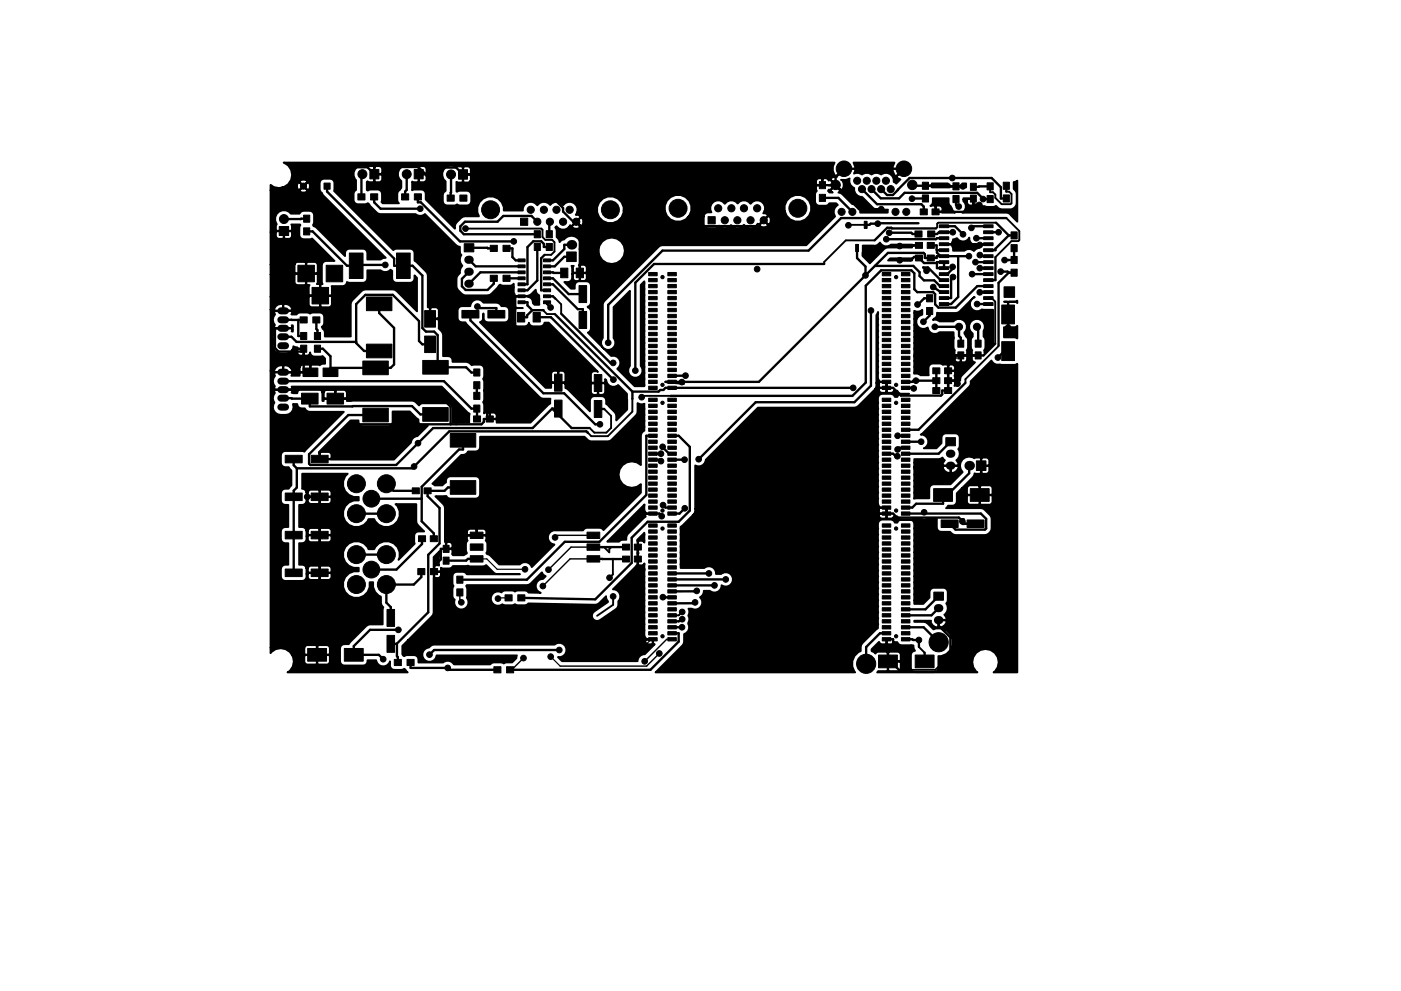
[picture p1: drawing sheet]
<svg xmlns="http://www.w3.org/2000/svg" width="297mm" height="210mm" viewBox="0 0 297 210" stroke-linecap="round" stroke-linejoin="round" font-family="sans-serif">
<g fill="#000" stroke="#000" stroke-width=".21">
<path d="M68.7 38.8h1.3v1.3h-1.3zM78.4 36h1.9v2h-1.9zM87.8 36h1.9v2h-1.9zM97.2 36h1.9v2h-1.9zM205.7 38.9h1.3v1.5h-1.3zM59.2 48.1h2v1.9h-2zM63.2 56.3h3.5v3.5h-3.5zM64.4 48.3h1.3v1.5h-1.3zM64.4 45.6h1.3v1.5h-1.3zM69.2 56.3h3.5v3.5h-3.5zM74.1 53.7h2.9v5.4h-2.9zM75.9 41.1h1.5v1.3h-1.5z"/>
<path d="M78.6 41.1h1.5v1.3h-1.5zM85.1 41.1h1.5v1.3h-1.5zM84.1 53.7h2.9v5.4h-2.9zM87.8 41.1h1.5v1.3h-1.5zM94.8 41.4h1.5v1.3h-1.5zM98.4 51.7h2.1v1.7h-2.1zM97.5 41.4h1.5v1.3h-1.5zM103.9 58.4h1.5v1.3h-1.5zM103.9 52h1.5v1.3h-1.5zM106.6 58.4h1.5v1.3h-1.5zM106.6 52h1.5v1.3h-1.5zM110.4 46.3h1.5v1.5h-1.5z"/>
<path d="M109.8 54.9h1.5v.6h-1.5zM109.8 56.2h1.5v.6h-1.5zM109.8 57.5h1.5v.6h-1.5zM109.8 58.7h1.5v.6h-1.5zM113.3 51.6h1.3v1.5h-1.3zM113.3 48.9h1.3v1.5h-1.3zM115.2 58.7h1.5v.6h-1.5zM115.2 57.5h1.5v.6h-1.5zM115.2 56.2h1.5v.6h-1.5zM115.2 54.9h1.5v.6h-1.5zM115.8 51.6h1.3v1.5h-1.3zM115.8 48.9h1.3v1.5h-1.3z"/>
<path d="M118.9 56.9h1.5v2h-1.5zM120.1 53.5h2.1v2h-2.1zM122.2 56.9h1.5v2h-1.5zM137.5 59.1h1.8v.7h-1.8zM137.5 57.8h1.8v.7h-1.8zM141.6 59.1h1.8v.7h-1.8zM141.6 57.8h1.8v.7h-1.8zM150.1 46h1.5v1.5h-1.5zM173.7 41.2h1.3v1.5h-1.3zM173.7 38.5h1.3v1.5h-1.3zM181.4 51.9h.6v1.5h-.6zM183.2 47h.6v1.5h-.6z"/>
<path d="M187.1 59.1h1.8v.7h-1.8zM187.1 57.8h1.8v.7h-1.8zM191.1 59.1h1.8v.7h-1.8zM191.1 57.8h1.8v.7h-1.8zM194 49h1.5v1.3h-1.5zM194.1 51.4h1.5v1.3h-1.5zM194.1 54.1h1.5v1.3h-1.5zM196.6 51.4h1.5v1.3h-1.5zM195.1 44.3h1.5v1.3h-1.5zM196.7 49h1.5v1.3h-1.5zM195.6 41.4h1.3v1.5h-1.3zM195.6 38.7h1.3v1.5h-1.3z"/>
<path d="M196.6 54.1h1.5v1.3h-1.5zM197.6 44.3h1.5v1.3h-1.5zM199.2 47.7h2v.6h-2zM199.2 49h2v.6h-2zM199.2 50.2h2v.6h-2zM199.2 51.5h2v.6h-2zM199.2 52.8h2v.6h-2zM199.2 54.1h2v.6h-2zM199.2 55.3h2v.6h-2zM199.2 56.6h2v.6h-2zM199.2 57.9h2v.6h-2zM199.2 59.1h2v.6h-2z"/>
<path d="M202 41.5h1.3v1.5h-1.3zM202 38.8h1.3v1.5h-1.3zM205.7 41.4h1.3v1.5h-1.3zM208.6 59.1h2v.6h-2zM208.6 57.9h2v.6h-2zM208.6 56.6h2v.6h-2zM208.6 55.3h2v.6h-2zM208.6 54.1h2v.6h-2zM208.6 52.8h2v.6h-2zM208.6 51.5h2v.6h-2zM208.6 50.2h2v.6h-2zM208.6 49h2v.6h-2z"/>
<path d="M208.6 47.7h2v.6h-2zM209.3 41.5h1.3v1.5h-1.3zM209.3 38.8h1.3v1.5h-1.3zM212.7 41.4h1.3v1.5h-1.3zM212.7 38.7h1.3v1.5h-1.3zM214.4 54.4h1.3v1.5h-1.3zM214.4 57.1h1.3v1.5h-1.3zM214.4 51.9h1.3v1.5h-1.3zM214.4 49.2h1.3v1.5h-1.3zM63.7 73.2h1.3v1.5h-1.3zM63.7 70.5h1.3v1.5h-1.3zM63.6 67.2h1.5v1.3h-1.5z"/>
<path d="M66.2 61h3.5v3.5h-3.5zM66.7 70.5h1.3v1.5h-1.3zM66.7 73.2h1.3v1.5h-1.3zM64.2 78.1h3.2v1.8h-3.2zM66.3 67.2h1.5v1.3h-1.5zM68.5 78.1h3.1v1.8h-3.1zM76.9 76.6h5.4v2.9h-5.4zM77.7 73h5.4v2.9h-5.4zM77.7 63h5.4v2.9h-5.4zM90 71.3h2.3v3.5h-2.3zM90 65.9h2.3v3.5h-2.3zM89.6 76.5h5.4v2.9h-5.4z"/>
<path d="M97.9 65.9h3.6v1.6h-3.6zM100.4 78.3h1.3v1.5h-1.3zM103.4 65.9h3.6v1.6h-3.6zM109.7 66.3h1.6v2h-1.6zM109.8 60h1.5v.6h-1.5zM109.8 61.3h1.5v.6h-1.5zM109.8 62.6h1.5v.6h-1.5zM109.8 63.8h1.5v.6h-1.5zM113 66.3h1.6v2h-1.6zM115.2 63.8h1.5v.6h-1.5zM115.2 62.6h1.5v.6h-1.5zM115.2 61.3h1.5v.6h-1.5z"/>
<path d="M115.2 60h1.5v.6h-1.5zM117.6 79.4h1.6v3.6h-1.6zM122.8 66.1h1.6v3.6h-1.6zM122.8 60.6h1.6v3.6h-1.6zM126 79.5h1.6v3.6h-1.6zM137.5 78.1h1.8v.7h-1.8zM137.5 76.9h1.8v.7h-1.8zM137.5 75.6h1.8v.7h-1.8zM137.5 74.3h1.8v.7h-1.8zM137.5 73.1h1.8v.6h-1.8zM137.5 71.8h1.8v.7h-1.8zM137.5 70.5h1.8v.7h-1.8z"/>
<path d="M137.5 69.2h1.8v.7h-1.8zM137.5 68h1.8v.7h-1.8zM137.5 66.7h1.8v.7h-1.8zM137.5 65.4h1.8v.7h-1.8zM137.5 64.2h1.8v.7h-1.8zM137.5 62.9h1.8v.7h-1.8zM137.5 61.6h1.8v.7h-1.8zM137.5 60.4h1.8v.6h-1.8zM141.6 78.1h1.8v.7h-1.8zM141.6 76.9h1.8v.7h-1.8zM141.6 75.6h1.8v.7h-1.8zM141.6 74.3h1.8v.7h-1.8z"/>
<path d="M141.6 73.1h1.8v.6h-1.8zM141.6 71.8h1.8v.7h-1.8zM141.6 70.5h1.8v.7h-1.8zM141.6 69.2h1.8v.7h-1.8zM141.6 68h1.8v.7h-1.8zM141.6 66.7h1.8v.7h-1.8zM141.6 65.4h1.8v.7h-1.8zM141.6 64.2h1.8v.7h-1.8zM141.6 62.9h1.8v.7h-1.8zM141.6 61.6h1.8v.7h-1.8zM141.6 60.4h1.8v.6h-1.8zM187.1 78.1h1.8v.7h-1.8z"/>
<path d="M187.1 76.9h1.8v.7h-1.8zM187.1 75.6h1.8v.7h-1.8zM187.1 74.3h1.8v.7h-1.8zM187.1 73.1h1.8v.6h-1.8zM187.1 71.8h1.8v.7h-1.8zM187.1 70.5h1.8v.7h-1.8zM187.1 69.2h1.8v.7h-1.8zM187.1 68h1.8v.7h-1.8zM187.1 66.7h1.8v.7h-1.8zM187.1 65.4h1.8v.7h-1.8zM187.1 64.2h1.8v.7h-1.8zM187.1 62.9h1.8v.7h-1.8z"/>
<path d="M187.1 61.6h1.8v.7h-1.8zM187.1 60.4h1.8v.6h-1.8zM191.1 78.1h1.8v.7h-1.8zM191.1 76.9h1.8v.7h-1.8zM191.1 75.6h1.8v.7h-1.8zM191.1 74.3h1.8v.7h-1.8zM191.1 73.1h1.8v.6h-1.8zM191.1 71.8h1.8v.7h-1.8zM191.1 70.5h1.8v.7h-1.8zM191.1 69.2h1.8v.7h-1.8zM191.1 68h1.8v.7h-1.8zM191.1 66.7h1.8v.7h-1.8z"/>
<path d="M191.1 65.4h1.8v.7h-1.8zM191.1 64.2h1.8v.7h-1.8zM191.1 62.9h1.8v.7h-1.8zM191.1 61.6h1.8v.7h-1.8zM191.1 60.4h1.8v.6h-1.8zM196.5 65.2h1.3v1.5h-1.3zM196.5 62.5h1.3v1.5h-1.3zM197.8 78h1.5v1.3h-1.5zM200.3 78h1.5v1.3h-1.5zM199.2 60.4h2v.6h-2zM199.2 61.7h2v.6h-2zM199.2 62.9h2v.6h-2z"/>
<path d="M199.2 64.2h2v.6h-2zM203.1 72.2h1.2v1.5h-1.2zM203.1 74.7h1.2v1.5h-1.2zM206.8 72.2h1.2v1.5h-1.2zM206.8 74.7h1.2v1.5h-1.2zM208.6 64.2h2v.6h-2zM208.6 62.9h2v.6h-2zM208.6 61.7h2v.6h-2zM208.6 60.4h2v.6h-2zM212.9 60.9h2.2v2.2h-2.2zM212.4 64.7h2.7v4h-2.7zM212.4 72.5h2.7v4h-2.7z"/>
<path d="M63.9 83.4h3.5v2.3h-3.5zM60.5 96.6h3.6v1.6h-3.6zM69.3 83.4h3.5v2.3h-3.5zM66 96.6h3.6v1.6h-3.6zM76.9 86.6h5.4v2.9h-5.4zM89.6 86.5h5.4v2.9h-5.4zM100.4 83.2h1.3v1.5h-1.3zM100.4 85.9h1.3v1.5h-1.3zM95.5 92h5.4v2.9h-5.4zM100.4 81h1.3v1.5h-1.3zM100.4 88.2h1.5v1.3h-1.5zM103.1 88.2h1.5v1.3h-1.5z"/>
<path d="M117.6 84.9h1.6v3.6h-1.6zM126 85h1.6v3.6h-1.6zM137.5 81.9h1.8v.7h-1.8zM137.5 80.7h1.8v.7h-1.8zM137.5 79.4h1.8v.7h-1.8zM137.5 99.7h1.8v.7h-1.8zM137.5 98.5h1.8v.6h-1.8zM137.5 97.2h1.8v.7h-1.8zM137.5 95.9h1.8v.7h-1.8zM137.5 94.6h1.8v.7h-1.8zM137.5 93.4h1.8v.7h-1.8zM137.5 92.1h1.8v.7h-1.8z"/>
<path d="M137.5 90.8h1.8v.7h-1.8zM137.5 89.6h1.8v.7h-1.8zM137.5 88.3h1.8v.7h-1.8zM137.5 87h1.8v.7h-1.8zM137.5 85.8h1.8v.6h-1.8zM137.5 84.5h1.8v.7h-1.8zM141.6 81.9h1.8v.7h-1.8zM141.6 80.7h1.8v.7h-1.8zM141.6 79.4h1.8v.7h-1.8zM141.6 99.7h1.8v.7h-1.8zM141.6 98.5h1.8v.6h-1.8zM141.6 97.2h1.8v.7h-1.8z"/>
<path d="M141.6 95.9h1.8v.7h-1.8zM141.6 94.6h1.8v.7h-1.8zM141.6 93.4h1.8v.7h-1.8zM141.6 92.1h1.8v.7h-1.8zM141.6 90.8h1.8v.7h-1.8zM141.6 89.6h1.8v.7h-1.8zM141.6 88.3h1.8v.7h-1.8zM141.6 87h1.8v.7h-1.8zM141.6 85.8h1.8v.6h-1.8zM141.6 84.5h1.8v.7h-1.8zM187.1 81.9h1.8v.7h-1.8zM187.1 80.7h1.8v.7h-1.8z"/>
<path d="M187.1 79.4h1.8v.7h-1.8zM187.1 99.7h1.8v.7h-1.8zM187.1 98.5h1.8v.6h-1.8zM187.1 97.2h1.8v.7h-1.8zM187.1 95.9h1.8v.7h-1.8zM187.1 94.6h1.8v.7h-1.8zM187.1 93.4h1.8v.7h-1.8zM187.1 92.1h1.8v.7h-1.8zM187.1 90.8h1.8v.7h-1.8zM187.1 89.6h1.8v.7h-1.8zM187.1 88.3h1.8v.7h-1.8zM187.1 87h1.8v.7h-1.8z"/>
<path d="M187.1 85.8h1.8v.6h-1.8zM187.1 84.5h1.8v.7h-1.8zM191.1 81.9h1.8v.7h-1.8zM191.1 80.7h1.8v.7h-1.8zM191.1 79.4h1.8v.7h-1.8zM191.1 99.7h1.8v.7h-1.8zM191.1 98.5h1.8v.6h-1.8zM191.1 97.2h1.8v.7h-1.8zM191.1 95.9h1.8v.7h-1.8zM191.1 94.6h1.8v.7h-1.8zM191.1 93.4h1.8v.7h-1.8zM191.1 92.1h1.8v.7h-1.8z"/>
<path d="M191.1 90.8h1.8v.7h-1.8zM191.1 89.6h1.8v.7h-1.8zM191.1 88.3h1.8v.7h-1.8zM191.1 87h1.8v.7h-1.8zM191.1 85.8h1.8v.6h-1.8zM191.1 84.5h1.8v.7h-1.8zM197.8 82.2h1.5v1.3h-1.5zM197.8 80.1h1.5v1.3h-1.5zM200.3 82.2h1.5v1.3h-1.5zM200.3 80.1h1.5v1.3h-1.5zM200.5 92.9h2.1v1.7h-2.1zM207 97.8h2v2h-2z"/>
<path d="M60.5 104.6h3.6v1.6h-3.6zM60.5 112.7h3.6v1.6h-3.6zM66 104.6h3.6v1.6h-3.6zM66 112.7h3.6v1.6h-3.6zM87.4 103.5h1.5v1.3h-1.5zM88.7 113.7h1.5v1.2h-1.5zM89.9 103.5h1.5v1.3h-1.5zM91.2 113.7h1.5v1.2h-1.5zM94 118.2h1.2v1.5h-1.2zM94 115.7h1.2v1.5h-1.2zM95.5 102h5.4v2.9h-5.4zM99.7 112.9h2.7v1.4h-2.7z"/>
<path d="M99.7 115.4h2.7v1.4h-2.7zM99.7 117.9h2.7v1.4h-2.7zM124.5 117.9h2.7v1.4h-2.7zM124.5 115.4h2.7v1.4h-2.7zM124.5 112.9h2.7v1.4h-2.7zM132 115.4h1.5v1.3h-1.5zM132 118h1.5v1.2h-1.5zM134.5 115.4h1.5v1.3h-1.5zM134.5 118h1.5v1.2h-1.5zM137.5 108.6h1.8v.7h-1.8zM137.5 107.3h1.8v.7h-1.8zM137.5 106.1h1.8v.7h-1.8z"/>
<path d="M137.5 104.8h1.8v.7h-1.8zM137.5 103.5h1.8v.7h-1.8zM137.5 102.3h1.8v.7h-1.8zM137.5 101h1.8v.7h-1.8zM137.5 118.8h1.8v.7h-1.8zM137.5 117.5h1.8v.7h-1.8zM137.5 116.2h1.8v.7h-1.8zM137.5 115h1.8v.7h-1.8zM137.5 113.7h1.8v.7h-1.8zM137.5 112.4h1.8v.7h-1.8zM137.5 111.2h1.8v.6h-1.8zM141.6 108.6h1.8v.7h-1.8z"/>
<path d="M141.6 107.3h1.8v.7h-1.8zM141.6 106.1h1.8v.7h-1.8zM141.6 104.8h1.8v.7h-1.8zM141.6 103.5h1.8v.7h-1.8zM141.6 102.3h1.8v.7h-1.8zM141.6 101h1.8v.7h-1.8zM141.6 118.8h1.8v.7h-1.8zM141.6 117.5h1.8v.7h-1.8zM141.6 116.2h1.8v.7h-1.8zM141.6 115h1.8v.7h-1.8zM141.6 113.7h1.8v.7h-1.8zM141.6 112.4h1.8v.7h-1.8z"/>
<path d="M141.6 111.2h1.8v.6h-1.8zM187.1 108.6h1.8v.7h-1.8zM187.1 107.3h1.8v.7h-1.8zM187.1 106.1h1.8v.7h-1.8zM187.1 104.8h1.8v.7h-1.8zM187.1 103.5h1.8v.7h-1.8zM187.1 102.3h1.8v.7h-1.8zM187.1 118.8h1.8v.7h-1.8zM187.1 117.5h1.8v.7h-1.8zM187.1 116.2h1.8v.7h-1.8zM187.1 115h1.8v.7h-1.8zM187.1 113.7h1.8v.7h-1.8z"/>
<path d="M187.1 112.4h1.8v.7h-1.8zM187.1 111.2h1.8v.6h-1.8zM187.1 101h1.8v.7h-1.8zM191.1 108.6h1.8v.7h-1.8zM191.1 107.3h1.8v.7h-1.8zM191.1 106.1h1.8v.7h-1.8zM191.1 104.8h1.8v.7h-1.8zM191.1 103.5h1.8v.7h-1.8zM191.1 102.3h1.8v.7h-1.8zM191.1 118.8h1.8v.7h-1.8zM191.1 117.5h1.8v.7h-1.8zM191.1 116.2h1.8v.7h-1.8z"/>
<path d="M191.1 115h1.8v.7h-1.8zM191.1 113.7h1.8v.7h-1.8zM191.1 112.4h1.8v.7h-1.8zM191.1 111.2h1.8v.6h-1.8zM191.1 101h1.8v.7h-1.8zM197.9 103.7h4v2.7h-4zM199.5 110.3h3.6v1.6h-3.6zM205.7 103.7h4v2.7h-4zM205 110.3h3.6v1.6h-3.6zM60.5 120.7h3.6v1.6h-3.6zM65.2 137.6h4v2.7h-4zM66 120.7h3.6v1.6h-3.6z"/>
<path d="M73 137.6h4v2.7h-4zM82.1 134.8h1.6v3.6h-1.6zM82.1 129.3h1.6v3.6h-1.6zM88.6 120.6h1.5v1.3h-1.5zM91.3 120.6h1.5v1.3h-1.5zM96.8 122.2h1.3v1.5h-1.3zM96.8 124.9h1.3v1.5h-1.3zM107.1 126.2h1.5v1.3h-1.5zM109.8 126.2h1.5v1.3h-1.5zM137.5 135.3h1.8v.7h-1.8zM137.5 134h1.8v.7h-1.8zM137.5 132.7h1.8v.7h-1.8z"/>
<path d="M137.5 131.5h1.8v.7h-1.8zM137.5 130.2h1.8v.7h-1.8zM137.5 128.9h1.8v.7h-1.8zM137.5 127.7h1.8v.7h-1.8zM137.5 126.4h1.8v.7h-1.8zM137.5 125.1h1.8v.7h-1.8zM137.5 123.9h1.8v.6h-1.8zM137.5 122.6h1.8v.7h-1.8zM137.5 121.3h1.8v.7h-1.8zM137.5 120h1.8v.7h-1.8zM141.6 135.3h1.8v.7h-1.8zM141.6 134h1.8v.7h-1.8z"/>
<path d="M141.6 132.7h1.8v.7h-1.8zM141.6 131.5h1.8v.7h-1.8zM141.6 130.2h1.8v.7h-1.8zM141.6 128.9h1.8v.7h-1.8zM141.6 127.7h1.8v.7h-1.8zM141.6 126.4h1.8v.7h-1.8zM141.6 125.1h1.8v.7h-1.8zM141.6 123.9h1.8v.6h-1.8zM141.6 122.6h1.8v.7h-1.8zM141.6 121.3h1.8v.7h-1.8zM141.6 120h1.8v.7h-1.8zM187.1 135.3h1.8v.7h-1.8z"/>
<path d="M187.1 134h1.8v.7h-1.8zM187.1 132.7h1.8v.7h-1.8zM187.1 131.5h1.8v.7h-1.8zM187.1 130.2h1.8v.7h-1.8zM187.1 128.9h1.8v.7h-1.8zM187.1 127.7h1.8v.7h-1.8zM187.1 126.4h1.8v.7h-1.8zM187.1 125.1h1.8v.7h-1.8zM187.1 123.9h1.8v.6h-1.8zM187.1 122.6h1.8v.7h-1.8zM187.1 121.3h1.8v.7h-1.8zM187.1 120h1.8v.7h-1.8z"/>
<path d="M186.3 139h4v2.7h-4zM191.1 135.3h1.8v.7h-1.8zM191.1 134h1.8v.7h-1.8zM191.1 132.7h1.8v.7h-1.8zM191.1 131.5h1.8v.7h-1.8zM191.1 130.2h1.8v.7h-1.8zM191.1 128.9h1.8v.7h-1.8zM191.1 127.7h1.8v.7h-1.8zM191.1 126.4h1.8v.7h-1.8zM191.1 125.1h1.8v.7h-1.8zM191.1 123.9h1.8v.6h-1.8zM191.1 122.6h1.8v.7h-1.8z"/>
<path d="M191.1 121.3h1.8v.7h-1.8zM191.1 120h1.8v.7h-1.8zM198 125.6h2v1.7h-2zM194 139h4v2.7h-4zM83.6 139.9h1.5v1.3h-1.5zM86.3 139.9h1.5v1.3h-1.5zM104.7 141.5h1.5v1.3h-1.5zM107.4 141.5h1.5v1.3h-1.5z"/>
<circle cx="64.3" cy="39.5" r=".65"/>
<circle cx="76.8" cy="37" r=".95"/>
<circle cx="86.2" cy="37" r=".95"/>
<circle cx="95.6" cy="37" r=".95"/>
<circle cx="177.2" cy="39.2" r="1"/>
<circle cx="178.9" cy="35.8" r="1.65"/>
<circle cx="181.7" cy="38.3" r=".75"/>
<circle cx="183.8" cy="38.3" r=".75"/>
<circle cx="185.8" cy="38.3" r=".75"/>
<circle cx="187.8" cy="38.3" r=".75"/>
<circle cx="191.6" cy="35.8" r="1.65"/>
<circle cx="193.4" cy="39.2" r="1"/>
<circle cx="201.9" cy="37.8" r=".6"/>
<circle cx="204.2" cy="39.5" r=".6"/>
<circle cx="60.2" cy="46.5" r=".95"/>
<circle cx="81.7" cy="56.2" r=".6"/>
<circle cx="89.1" cy="44.3" r=".6"/>
<circle cx="98.7" cy="48.5" r=".6"/>
<circle cx="104" cy="44.5" r="1.9"/>
<circle cx="108.9" cy="51.2" r=".6"/>
<circle cx="112.5" cy="44.5" r=".76"/>
<circle cx="113.9" cy="47" r=".76"/>
<circle cx="115.3" cy="44.5" r=".76"/>
<circle cx="116.6" cy="47" r=".76"/>
<circle cx="118" cy="44.5" r=".76"/>
<circle cx="119.4" cy="47" r=".76"/>
<circle cx="120.8" cy="44.5" r=".76"/>
<circle cx="122.2" cy="47" r=".76"/>
<circle cx="129.4" cy="44.5" r="1.9"/>
<circle cx="140.5" cy="58.8" r=".35"/>
<circle cx="143.8" cy="44.2" r="1.9"/>
<circle cx="152.3" cy="44.2" r=".76"/>
<circle cx="153.7" cy="46.7" r=".76"/>
<circle cx="155.1" cy="44.2" r=".76"/>
<circle cx="156.3" cy="46.7" r=".76"/>
<circle cx="157.7" cy="44.2" r=".76"/>
<circle cx="159.1" cy="46.7" r=".76"/>
<circle cx="160.5" cy="44.2" r=".76"/>
<circle cx="160.5" cy="57.1" r=".6"/>
<circle cx="161.9" cy="46.7" r=".76"/>
<circle cx="169.2" cy="44.2" r="1.9"/>
<circle cx="178.4" cy="45" r=".75"/>
<circle cx="179.9" cy="47.8" r=".6"/>
<circle cx="180.7" cy="45" r=".75"/>
<circle cx="182.8" cy="40.1" r=".75"/>
<circle cx="183.5" cy="58.4" r=".6"/>
<circle cx="184.8" cy="40.1" r=".75"/>
<circle cx="186.1" cy="47.5" r=".6"/>
<circle cx="186.8" cy="40.1" r=".75"/>
<circle cx="186.8" cy="44.4" r=".6"/>
<circle cx="187.9" cy="50.8" r=".6"/>
<circle cx="188.5" cy="49.4" r=".6"/>
<circle cx="188.8" cy="40.1" r=".75"/>
<circle cx="189.9" cy="45" r=".75"/>
<circle cx="190" cy="58.8" r=".35"/>
<circle cx="190.8" cy="52.2" r=".6"/>
<circle cx="190.8" cy="55.2" r=".6"/>
<circle cx="192.2" cy="45" r=".75"/>
<circle cx="193.4" cy="42.2" r=".6"/>
<circle cx="196.4" cy="57.4" r=".6"/>
<circle cx="202" cy="56.6" r=".6"/>
<circle cx="202" cy="49.3" r=".6"/>
<circle cx="202" cy="58.8" r=".6"/>
<circle cx="203.3" cy="43.8" r=".6"/>
<circle cx="204.2" cy="49.7" r=".6"/>
<circle cx="205.4" cy="54.4" r=".6"/>
<circle cx="206" cy="48.3" r=".6"/>
<circle cx="206.1" cy="58.2" r=".6"/>
<circle cx="206.8" cy="55.6" r=".6"/>
<circle cx="207" cy="50.5" r=".6"/>
<circle cx="207.6" cy="43.5" r=".6"/>
<circle cx="207.7" cy="52" r=".6"/>
<circle cx="207.7" cy="56.9" r=".6"/>
<circle cx="207.7" cy="54.1" r=".6"/>
<circle cx="208.4" cy="42.2" r=".6"/>
<circle cx="211.7" cy="49.3" r=".6"/>
<circle cx="212.2" cy="57.6" r=".6"/>
<circle cx="213" cy="55.2" r=".6"/>
<circle cx="101.2" cy="65" r=".6"/>
<circle cx="116.7" cy="65.2" r=".6"/>
<circle cx="128.9" cy="72.7" r=".6"/>
<circle cx="130" cy="77" r=".6"/>
<circle cx="134.7" cy="78.6" r=".6"/>
<circle cx="145.3" cy="79.7" r=".6"/>
<circle cx="184.7" cy="65.9" r=".6"/>
<circle cx="194.5" cy="64.6" r=".6"/>
<circle cx="195.8" cy="68.3" r=".6"/>
<circle cx="197.9" cy="60.9" r=".6"/>
<circle cx="198.2" cy="69.3" r=".6"/>
<circle cx="203.3" cy="69.3" r=".75"/>
<circle cx="207.1" cy="69.3" r=".75"/>
<circle cx="207.2" cy="64.5" r=".6"/>
<circle cx="207.7" cy="62" r=".6"/>
<circle cx="211.6" cy="75.9" r=".6"/>
<circle cx="213.7" cy="69.5" r=".6"/>
<circle cx="87.8" cy="99" r=".6"/>
<circle cx="88.6" cy="94" r=".6"/>
<circle cx="127.2" cy="90" r=".6"/>
<circle cx="130.1" cy="80.6" r=".6"/>
<circle cx="136" cy="84.3" r=".6"/>
<circle cx="140.1" cy="96.3" r=".6"/>
<circle cx="140.1" cy="97.8" r=".6"/>
<circle cx="140.5" cy="85.5" r=".35"/>
<circle cx="140.5" cy="81.7" r=".35"/>
<circle cx="140.5" cy="94.8" r=".6"/>
<circle cx="144.6" cy="81.1" r=".6"/>
<circle cx="145.1" cy="97.5" r=".6"/>
<circle cx="148.1" cy="97.4" r=".6"/>
<circle cx="180.9" cy="82.3" r=".6"/>
<circle cx="190" cy="81.7" r=".35"/>
<circle cx="190" cy="85.5" r=".35"/>
<circle cx="190.3" cy="96.8" r=".6"/>
<circle cx="190.3" cy="95.4" r=".6"/>
<circle cx="190.3" cy="92.5" r=".6"/>
<circle cx="193.7" cy="82.4" r=".6"/>
<circle cx="194.2" cy="80.8" r=".6"/>
<circle cx="195.3" cy="93.7" r=".6"/>
<circle cx="203" cy="81.4" r=".6"/>
<circle cx="65.1" cy="105.4" r=".6"/>
<circle cx="75.6" cy="117.7" r="1.9"/>
<circle cx="75.6" cy="102.6" r="1.9"/>
<circle cx="75.6" cy="109" r="1.9"/>
<circle cx="78.7" cy="105.8" r="1.78"/>
<circle cx="81.9" cy="117.7" r="1.9"/>
<circle cx="81.9" cy="109" r="1.9"/>
<circle cx="81.9" cy="102.6" r="1.9"/>
<circle cx="101.1" cy="106.6" r=".6"/>
<circle cx="117.7" cy="114" r=".6"/>
<circle cx="140.3" cy="109.5" r=".6"/>
<circle cx="140.5" cy="108.3" r=".35"/>
<circle cx="140.5" cy="112.1" r=".35"/>
<circle cx="140.6" cy="107.2" r=".6"/>
<circle cx="145.2" cy="107.8" r=".6"/>
<circle cx="190" cy="112.1" r=".35"/>
<circle cx="190" cy="108.3" r=".35"/>
<circle cx="195.9" cy="108.7" r=".6"/>
<circle cx="204" cy="110.6" r=".6"/>
<circle cx="75.6" cy="124" r="1.9"/>
<circle cx="78.7" cy="120.8" r="1.78"/>
<circle cx="81.2" cy="139.9" r=".6"/>
<circle cx="81.9" cy="124" r="1.9"/>
<circle cx="84.5" cy="133.6" r=".6"/>
<circle cx="91.1" cy="138.9" r=".6"/>
<circle cx="97.8" cy="127.8" r=".6"/>
<circle cx="105.6" cy="127" r=".6"/>
<circle cx="111" cy="139.6" r=".6"/>
<circle cx="111.3" cy="120.8" r=".6"/>
<circle cx="115.1" cy="124.3" r=".6"/>
<circle cx="116.3" cy="120.9" r=".6"/>
<circle cx="116.8" cy="139.3" r=".6"/>
<circle cx="118.6" cy="137.9" r=".6"/>
<circle cx="121" cy="137.2" r=".6"/>
<circle cx="129.2" cy="122.6" r=".6"/>
<circle cx="130" cy="126.5" r=".6"/>
<circle cx="136.1" cy="120.8" r=".6"/>
<circle cx="139.8" cy="138.6" r=".6"/>
<circle cx="140.5" cy="135" r=".35"/>
<circle cx="140.5" cy="126.7" r=".6"/>
<circle cx="144.6" cy="133.1" r=".6"/>
<circle cx="144.6" cy="129.8" r=".6"/>
<circle cx="144.6" cy="131.4" r=".6"/>
<circle cx="147.4" cy="127.8" r=".6"/>
<circle cx="147.7" cy="125.4" r=".6"/>
<circle cx="150.3" cy="121.7" r=".6"/>
<circle cx="151.5" cy="124.2" r=".6"/>
<circle cx="153.9" cy="122.9" r=".6"/>
<circle cx="190" cy="135" r=".35"/>
<circle cx="194.8" cy="135.8" r=".6"/>
<circle cx="199" cy="136.3" r="2.03"/>
<circle cx="94.9" cy="141.7" r=".6"/>
<circle cx="136.7" cy="140.3" r=".6"/>
<circle cx="183.6" cy="140.8" r="2.03"/>
</g>
<g fill="#000">
<circle cx="121.2" cy="51.9" r="1.02"/>
<circle cx="203.3" cy="69.3" r=".25"/>
<circle cx="207.1" cy="69.3" r=".25"/>
<circle cx="205.5" cy="98.8" r="1.02"/>
<circle cx="201.3" cy="111.1" r=".25"/>
</g>
<path d="M99.3 55.1h.3M99.3 57.7h.3M99.3 60.2h.3M201.4 96.3h.3M201.4 98.8h.3M198.9 129h.3M198.9 131.6h.3" fill="none" stroke="#000" stroke-width="1.7"/>
<path d="M59.5 79h1M59.5 69.7h1M59.5 73.4h1M59.5 66h1M59.5 67.9h1M59.5 71.5h1M59.5 82.7h1M59.5 86.4h1M59.5 80.9h1M59.5 84.5h1" fill="none" stroke="#000" stroke-width="1.5"/>
<path d="M101.1 118.6h2.1l2.2 2.2h5.9M118.1 113.6l-.4 .4M97.5 127.5l.3 .3M107.8 126.8h-2.1l-.1 .2M116.8 139.3l2 2M138.4 135.6h-.3l-1.6 1.6M141.4 135.6h1.1M108.2 142.1h.3" fill="none" stroke="#000" stroke-width=".25"/>
<g fill="none" stroke="#000" stroke-width=".5">
<path d="M69.3 39.5v1.1l14.3 14.3v1.5h3.9l2.1 2.1v11.1l.7 .8h1.7l.8 .7v6.8M76.8 37l-.2 .2v4.6M86.2 37v3.3l-.3 .3v1.2M88.8 37h1.4M90.2 37l1.4-1.5h5.1l1.5 1.5h14.1l7.1 7.1v.8l2.1 2.1h.7l.7 .8v10.1M90.2 37l-1.5-1.6h-6.4l-1.5 1.6h-1.4l-1.5-1.5h-9.6l-4 4M95.6 37v5M177 39.3l5.1 5.1h4.7M191.6 35.8h-12.7l-1.7 1.8-.1 1.7h-7.7l-8.7 8.7h-37.8M193.4 39.2l.2 .2h3.8l.1 .1h6.7M209.9 39.5l-3.5 .1M213.4 39.4v1.3"/>
<path d="M65 49.1h1.3l7.3 7.3h1.9l.2-.2h6M65 46.4l-4.8 .1M79.3 41.8v1.1l1.4 1.4h8.4M88.6 41.8v1.1h.6l8.3 8.3h11.4M99.4 52.6l5.3 .1M99.4 55.1l1.4 1.4h9.8M99.4 57.7l-1.5 1.5v1.5l.8 .8h4.7l1.3-1.3v-1.2M107.4 59h3.2M107.4 52.7h1.2v1.9l.7 .6h1.3M110.6 57.8h-8.7l-2.5 2.4M113.9 47l-1.2-1.2h-6l-1.2 1.2h-6.9l-1 1v1l.7 .7h15.6M113.9 52.4v7.1l-2.1 2.1h-1.2"/>
<path d="M115.5 54.1l-.8 .7v6.8h1.3M116 59h1.2l3.4 3.4h3M116 57.8l3.6 .1M116.5 52.4h-1.2v-.6l-.5-.6h-1.7l-1.3 1.2v7.9h-1.2M116.6 47l-.1 .2v2.5M121.2 54.5h-1.6l-2 2h-1.6M121.2 51.9h-1.6v.9l-2.4 2.4h-1.2M174.4 42h3.4l2.9 3M174.8 56h-36.1l-4 4v18.6M181.7 52.6h.1M181.7 52.6v2.2l1.8 1.7v1.9M182.8 40.1l3.2 3.2h9.4l.5 .5v1.2"/>
<path d="M184.8 40.1l1.9 2h3.9l1.2-1.2h15.4l1.2 1.3h1.5M185.5 56.4h8.1l1.4 1.4v.8l.9 .9h2.2l1.2 1.2h.9M186.8 40.1l1.3 1.3h1.2l3.5-3.6h17.5l1.9 1.9v2.4h1.2M188.5 49.4h4.7l.3 .3h1.2M190.8 55.2h2.3l.7-.7 1 .2 1.1 1.1h2.8M194.7 47.4h-8.5l-1.6 .1-.3 .2h-.8M194.8 52.1l-4 .1M196.2 42.1l-2.8 .1M196.4 57.4l-.7-.7h1l2.7 2.7h.8M197.3 52.1h1.3l.1 1M198.5 48.5h-9.4l-.1-.2h-.9l-2.7 2.7M198.7 53.1v.5l.7 .8"/>
<path d="M198.7 53.1h1.5M200.2 51.8h9.4M200.2 55.6h-1.5v1.3h1.5M200.2 48h2.3l1.7 1.7M200.2 50.5h-1.5l-.3 .3h-10.5M202 56.6v.4l-1.1 1.2h-.7M202 49.3h-2.9l-.4 .4h-1.3M202 58.8l-.3 .4v4h-1.5M202.7 42.2v1.3h.2l.4 .3M203.2 54.4v8.6l-1.5 1.5h-1.5M205.4 54.4h-6.7l-.1 .3h-2.5v-.8l-.3-.2h-7.5l-27.4 27.3h-19.8l3.8 .4-.3-.3M206.1 58.2h3.5"/>
<path d="M206.4 42.1v1.3l1.2 .1-1.4 1.5h-7.8M206.8 55.6h2.8M207 50.5h2.6M207.7 56.9h1.9M207.7 54.1l.3 .3h1.6M208.1 51.8l-.4 .2M209.6 48h-3.3l-.3 .3M209.6 49.3h2.1M211.1 54.6v4.8h-1.5M211.2 47.3l2.7 2.6M212.2 57.6h1.4l.3 .3M213.4 46.3h-35.1l-6.9 6.9h-30.9l-11.6 11.5v8"/>
<path d="M213.9 57.9h1.1M213.9 55.2h-.1M213.9 50l-2.8 2.8v.3h-1.5M213.9 57.9l-2.2 2.1v13.2M213.9 50h1.1M213.9 49.9v.1M215 52.7v2.5h-2M60 79h5.8M60 69.7h-1.7v4.1l.8 .8h5.3M60 71.5h1.8l1.1 1h12.6M60 67.9h4.4M63.2 67.9v3.4h1.2"/>
<path d="M64.4 79h.1M64.4 74v5M67.1 67.9v1.9l.2 .2v1.3M67.3 74h1.2l1.6 1.6v3.4M67.9 62.7h-2.9l-3.2 3.3h-1.8M80.4 64.5v1.9l3.1 3.2v7.7l-.7 .8h-12.7M91.2 67.7h1.6M91.2 73.1h-1.7l-.7-.7v-4.3l-5.5-5.5h-5.8l-2 1.9v8.3l1.7 1.7h3.2M92.3 77.9h6.5l1.1 1.1h1.2M92.8 67.7l10.5 10.4v10.8M99.7 66.7v1.3l15.5 15.4h4.4l6.6 6.6h1M101.2 65l.3 .4h3.7v1.3"/>
<path d="M105.2 66.7h.1M109.3 62.9l-.1 10.5 7.9 7.8 9.7 .1M110.6 62.9h-13l-4.8 4.8M110.6 64.1h1.2v.7l1 1M112.8 65.8l-1 1.1v.4h-1.3M112.8 65.8h2.4M113.8 67.3h3l13.3 13.3M116 62.9h1.2l.5 .4M116 64.1v.4l.7 .7M116 60.3h1.2l5.3 5.3h1.1v2.3M117.6 66.6l16.5 16.5M119 66.6l10.4 10.4h.6"/>
<path d="M145.3 79.7l-3.5 .1h.7M184.7 65.9v15.9l-3.5 3.5h-21l-12.1 12.1M197.1 63.3h-1.1l-1.5 1.3M197.1 66v.9l-1.3 1.4M197.9 60.9l1.6 1.1h.7M198.2 69.3h5.1v2l.4 .4v1.2M198.5 78.7v4.2M207.1 69.3l.3 .3v3.3M207.2 64.5h2.4M209.6 63.2h.6M209.6 60.7h-2.4l-4.6 4.6h-3.6l-.7-.7v-2.2l-.4-.4h-3.4l-.6-.6v-3.4l-.7-.6h-6.4l-3.2 3.2v20.6l-2.9 2.8h-38.5M209.6 62h-1.9"/>
<path d="M211 72.9l-2.5 2.5h-5.9v.6l-1.6 1.5v4.7l-.6 .7M213.7 66.7v2.8M213.7 74.5h-.8l-1.3 1.4M60 82.7h10.8l.3 .2v1.7h22.7l1.7 1.7v3.7M60 84.5l5.7 .1v1.6h21.7l1.7 1.7h3.2M60 80.9h34.1l5.8 5.8h1.2M62.3 97.4v1.3l.6 .7M62.9 99.4v4l-.6 .7v17.4M98.2 93.4v2h-.9l-7.9 7.9v7.3l2.6 2.6v1.1M100.5 86.7l.6 .6v1.6M101.1 81.7v2.3M103.8 88.9h-1.2v.6l-.5 .5h-28.2l-6.1 6.1v1.3"/>
<path d="M117.1 86.7l-4.2 4.1h-21.1l-7.8 7.9h-18.2l-.3-.3v-2l8.4-8.3h5.7M117.1 86.7l4.1 4.1h3.8M117.1 86.7h1.3M124.6 91.8l-.3-.3h-29l-7.9 7.9h-24.5M126.8 86.8h1.3M134.1 83.1v1.5M138.4 96.3h1.7M138.4 97.5h1.4l.3 .3M138.4 92.5h-1.4v12.5l-9.9 10h-7.4l-8 8h-14.2M140.5 94.8l1.4 1.5h.6M142.5 97.5h2.6M142.5 92.5h1.4l2.4 2.3v13.5l-2.4 2.4h-6.6l-3.4 3.4v5.3l-7.7 7.8-15.7-.4"/>
<path d="M180.9 82.3h-39.8l-.5 .4h-.6l-.4 .4h-5.5M188 81v1.3h1.4l1.6 1.6h8.5l.3-.2v-.8h1.2M188 96.3h1.4l.5 .5h.4M190.3 92.5h1.7M192 82.3l1.7 .1M192 95h-1.4l-.3 .4M192 93.7h3.3M198.5 80.8h-4.8l-.3 .2h-1.4M201 80.8h1.3l.7 .6M201.5 93.7l-2.5 2.6h-7M204.7 81.2l-10 10h-2.7M205.5 98.8v1.6l-5.6 5.5"/>
<path d="M208 98.8v4.1l-.3 .3v1.8M65.1 105.4h2.7v17.4l-.6 .6v15.5M75.6 109h6.3M75.6 117.7h6.3M78.7 105.8h10.7M81.9 102.6l1.5 1.5h4.8M89.5 114.3v1.1l-5.4 5.4h-5.4M98.2 103.4h-3.2l-.7 .7h-3.6v1.2l2.5 2.5v7.5l-2.4 2.4v12.2l-6.7 6.7M98.2 103.4h.1M101.1 118.6h-1.9l-.4 .3h-4.2M101.1 106.6v7h-2.5l-2.9 2.8h-2.2v2.3l-1.5 1.4v1.2M125.8 118.6h6.9"/>
<path d="M127.7 116.1h.1M132.7 116.1h-6.9M135.2 116.1v3.8l.9 .9v13.9l.9 .9h1.4M138.4 109h1.4l.5 .5M140.6 107.2l.5 .5h1.4M145.2 107.8l-1.1 1.2h-1.6M188 107.7v1.3h1.4l.8 .8h13.1l1.2 1.3h2.3M192 109h16l1.1 1.1v2l-.3 .3h-6.2l-1.3-1.3M195.9 108.7v.3M199.9 105v1.9h-5.7l-.8 .8h-1.4M199.9 105h.1M201.3 111.1h.1"/>
<path d="M82.9 136.6h.1M82.9 136.6h1.3v2.6l.1 .2v1.2M84.5 133.6h-6l-3.5 3.5v1.8h5.3l.9 1M89.3 121.3v1.1l-1.6 1.6h-5.8v3.9l1 .9v2.3M118.6 137.9h-26.6l-.9 1M121 137.2h15.5M140.5 126.7h2M142.5 134.4h1.4v1.7l-6 6h-29.7M142.5 124.2h9M142.5 122.9h11.4M142.5 121.7h7.8M144.6 133.1h-2.1"/>
<path d="M144.6 131.4l-.3 .3-.4 .1h-1.4M147.4 127.8h-.4l-.2 .2h-4.3M147.7 125.4l-5.2 .1M188 135.6h1.4v1.8l-1.1 1.1v1.8M188 134.4h-1.4l-3 2.9v3.5M188.3 139.8l2.3 2.3M192 135.6l2.8 .2v1.5M192 133.1h3.8l3.2 3.2M196 138.5v1.8M199 131.6v1.3h.2l2.3 2.3v3.7M199 126.5l-2.8 2.8h-4.2M199 129l-1.5 1.6h-5.5"/>
<path d="M87 140.6v1.1h7.9l.4 .4h10.2M196 140.3h.1"/>
</g>
<g fill="none" stroke="#000" stroke-width=".4">
<path d="M209.9 39.5v1.3h.6l.5 .5v.7l1.4 1.3h1.9l.2-.2v-1.9l-.5-.5h-.6M98.7 48.5h16.1l.2 .2v1.6l.6 .6h1.5l.5 .5v2l-.7 .7h-1.4M183.5 47.7l-3.6 .1M185.4 51h-6.1l-4.5 4.6v.4M211.2 47.3h-12.3l-.2 .2v.7l-.2 .3M213.4 46.3l2.7 2.7v1.9l-.2 .3h-1.4l-3.4 3.4M115.2 65.8l.8 .8h1.6M117.7 63.3h.1M117.7 63.3l1.3 1.3v2M210.2 63.2l.8 .8v8.9M211.7 73.2v.2l-7 7.1v.7M124.6 91.8h.1"/>
<path d="M128.1 86.8l1.5 1.4v2.6l-1 1h-2.6l-1-1M134.1 84.6v2.7l-5.2 5.2h-3.5l-.8-.7M142.2 84h-5.9l-.3 .3M128.2 116.1l1 1.1v-.7l.4-.4M129.9 118.6v3.3l-.7 .7M92 121.3v5.7M130 126.5v1.8l-3.4 2.4M136.1 132.3l-.2 .2M137.2 135.6h1.2M144.6 129.8l-.7 .8h-1.4M194.8 137.3l1.2 1.2M201.5 138.9l-3.2 3.2h-7.7"/>
</g>
<path d="M118.1 113.6h7.7M125.8 116.1h-4.7l-4.8 4.8M125.8 118.6h-4.9l-5.8 5.7M97.5 125.7v1.8M111 139.6l-2.5 2.5M139.8 138.6l-2.7 2.7h-18.3M141.4 135.6l-4.7 4.7" fill="none" stroke="#000" stroke-width=".3"/>
<g fill="#000" stroke="#000" stroke-width=".4">
<path d="M60.1 34.5h116.8l-.3 .8v.9l.4 1 .3 .1 1.6-1.6 .1 .1-1.6 1.6 .1 .1h-.7l-.6 .3-.1 .3 2.2 2.2 .3-.1a1.74 1.74 0 0 0 0-1.9l-.3-.1h1.1l.7-.3v.1a1.6 1.6 0 0 0 1 1.9 1.62 1.62 0 0 0 1.7 1.9l2.7 2.6 2.8 .1-.1 .6h-5.8a1.6 1.6 0 0 0-1.7-1.8l-2.1-2.1-.8-.4 .3-.1 .1-.3-1-1.1-1.1 1.1 .1 .3 .4 .1h-.8l-.2-.3 .1-.3 .3 .1 1.1-1.1-1.1-1-.3 .1-.5-.5h-.6l-.2 .2v1.4l-1.2-.1-.2 .2v.7l.2 .3-.3 .4a3 3 0 0 0 .2 2.5 2.56 2.56 0 0 0 2.6 0l.1-.3h1.5l.3 .4-.1 .1a1.67 1.67 0 0 0-.4 2.3l-6.2 6.1-30.9 .1-12.1 12.1-.1 7.6-.1 .1a1.52 1.52 0 0 0 .3 2 1.52 1.52 0 0 0 2-.1 1.52 1.52 0 0 0 .1-2v-6.6l3.5-3.5v16l-.2 .1a1.52 1.52 0 0 0 .3 2 1.52 1.52 0 0 0 2.1-.1 1.52 1.52 0 0 0 .1-2v-17.2l.7-.8v22.2h-2l-3.7-3.7a1.52 1.52 0 0 0 .5-1.9 1.52 1.52 0 0 0-1.8-.8l-5-4.9 .4-.2 .3-.7v-3.6a.88 .88 0 0 0-.7-.9v-.1a.88 .88 0 0 0 .7-.9v-3.6l-.3-.6-.3-.3a3.2 3.2 0 0 0-2.6 .2l-.2 .3v1h-.8l-1.4-1.4h.7a.92 .92 0 0 0 .9-.9v-.8h.2l.1 1.2 .4 .3h.7l.2-.1v-1.5h.1v1.5l.2 .1 .9-.1 .3-.4v-1l-.2-.1h-2.6l-.3 .1v-1.2l-.1-.5h.5l-.2 .3v1l.1 .2h1.3v-1.5h.1v1.5h1.2l.2-.2v-1l-.3-.4-.9-.1-.3 .2-.2-.2 .4-.7-.1-2.3h3.9l.2 1.1a2.8 2.8 0 0 0 4.6 .9 2.8 2.8 0 0 0-.9-4.6 2.8 2.8 0 0 0-3.9 2.6h-3.9l-.2-.4 .2-.1a1.93 1.93 0 0 0-.9-2.4 1.93 1.93 0 0 0-2.5 .5l-.4 .1-.5 .5-.1-.4-.6-.7v-1.4l-.3-.6 .3-.3a1.68 1.68 0 0 0 2.8 0h.5v.3a1.5 1.5 0 0 0 1.7 0l.1-.3-.9-.9-.9 .9h-.5l.1-.2 .3 .1 .9-.9 1 .9h.3l.2-.6v-.5l-.2-.6h-.3l-.8 .8h-.2l1-.9-.1-.3-.9-.2 .2-.5h4.3a2.83 2.83 0 0 0 3 2.3 2.83 2.83 0 0 0 2.6-2.7h8.8l.4 1.1a2.82 2.82 0 0 0 4.6 .2h3.2v1.5a.92 .92 0 0 0 .9 .9l1.9-.1 .5-.4a1.62 1.62 0 0 0 2.5-.2 1.67 1.67 0 0 0 2.7 0 1.68 1.68 0 0 0 2.8 0h.5l.1 .3a1.5 1.5 0 0 0 1.7 0v-.3l-.9-.9-.9 .9h-.5l.1-.2 .4 .1 .8-.9 1.1 .9h.3l.2-.6v-.6l-.2-.5-.3-.1-.9 .9h-.2l1-.9v-.3l-1-.2 .3-.6h4.3a2.86 2.86 0 0 0 4.4 1.9 2.86 2.86 0 0 0 0-4.8 2.86 2.86 0 0 0-4.4 1.8v1.1h-4.3a1.68 1.68 0 0 0-.8-2 1.68 1.68 0 0 0-2.2 .5 1.67 1.67 0 0 0-2.7 0 1.67 1.67 0 0 0-2.7 0 1.69 1.69 0 0 0-2.3-.4 1.69 1.69 0 0 0-.6 2.3 1.27 1.27 0 0 0-1.5 .5l-.1 .4h-3.2a2.85 2.85 0 0 0-1.6-4.6 2.85 2.85 0 0 0-3.4 3.3h-8.8v-.7a2.86 2.86 0 0 0-3.3-2.3 2.86 2.86 0 0 0-2.3 3.4h-4.3l.1-.3a1.69 1.69 0 0 0-1-1.9 1.69 1.69 0 0 0-2 .7 1.67 1.67 0 0 0-2.8-.1 1.67 1.67 0 0 0-2.7 .1 1.68 1.68 0 0 0-1.9-.7 1.68 1.68 0 0 0-1.1 1.8h-4.1v-.7a2.84 2.84 0 0 0-3.8-2.2 2.84 2.84 0 0 0-1.4 4.1l-3.5 .1a2.78 2.78 0 0 0-1.6 2.5l-6.2-6.2v-1.2a.92 .92 0 0 0-1-.9h-1.5l-.4 .2v-1.9l.3 .2h.8l.2-.2v-1.5h.1v1.5l.2 .2 1.1-.1 .3-.5v-.7h3.4l.3 .7 .4 .4v2l-.5 .5a2.77 2.77 0 0 0 .1 2.3 2.97 2.97 0 0 0 2.5 .2l.3-.1 .2 .1a3 3 0 0 0 2.5-.2 2.56 2.56 0 0 0 .1-2.6 2.97 2.97 0 0 0-2.5-.2l-.4 .1v-2l.3 .1h.8l.2-.2v-1.4h.1v1.4l.2 .2h.9l.4-.3h73.3v.7l.2 .1h1.1v-1.2l-.2-.2h-.5l-.5 .3-.1 .3h-73.3l.1-1.2-.1-.1h-1.6v-1.6h.1v1.5h1.5l.1-.2v-.9l-.3-.5-1.1-.1-.3 .2-.2-.2h-.8l-.4 .2a1.87 1.87 0 0 0-2.1-.1 1.87 1.87 0 0 0-.8 2h-3.4l-.1-.4h-1.6v-1.6h.1v1.5h1.5l.1-.2-.1-1.1-.4-.4h-.9l-.2 .2-.3-.2h-.8l-.4 .2a1.87 1.87 0 0 0-2.6 .4 1.87 1.87 0 0 0 .4 2.6v1.4l-.8 1a2.77 2.77 0 0 0 .2 2.3h.1h-3.4l-.3-.3a2.77 2.77 0 0 0-.2-2.3 2.97 2.97 0 0 0-2.5-.2l-.2 .1-.2-.1v-1.7l.1-.1 .4 .2h.8l.2-.2v-1.5h.1v1.5l.2 .2h.9l.4-.3 .1-.3v-.9l-.1-.2h-1.6v-1.6h.1v1.5h1.5l.1-.2v-.9l-.1-.2-.4-.4h-.9l-.2 .2-.3-.2h-.8l-.4 .2a1.86 1.86 0 0 0-2.5 .3 1.86 1.86 0 0 0 .1 2.5v2.1l-.3 .2a2.56 2.56 0 0 0 0 2.6 2.97 2.97 0 0 0 2.5 .2l.3-.2 .3 .3a3.8 3.8 0 0 0 2.4 2h7.4l.1 .2a1.46 1.46 0 0 0 1.9-.2l6.6 6.6 .8 .4v1l.3 .7a1.86 1.86 0 0 0 .2 2.3 1.61 1.61 0 0 0-.5 1.5 2.82 2.82 0 0 0 1.2 4.8l5.1-.1 1.7-1.6 .3-.4 .2-.2 .3 .1a3 3 0 0 0 2.5-.1l.1-.2v1.7l.4 .9h2.6a2.96 2.96 0 0 0 1.7-1.3 1.16 1.16 0 0 0 .7 1.2l.1 2h-1.1l-.3-.4a1.39 1.39 0 0 0-1.7-1.4h-2l-.3 .6a1.24 1.24 0 0 0 .8 1.8l1.1 .1h-1.2l-.6 .2-.3 .7v2a.92 .92 0 0 0 .9 .9h1.9l.3-.2 .2-.5 .3 .5 .3 .2a3.1 3.1 0 0 0 2.5-.2l.2-.5h.9l10.4 10.4-.8-.1-.5 .3-.1 1.9 .2 .2h2.6l.2-.2v-.6l.3 .3a1.48 1.48 0 0 0 .9 1.3 1.48 1.48 0 0 0 1.5-.3l1.9 1.9 .1 3.3-2.3 2.3-.1-1.4-2.1-2.1a1.28 1.28 0 0 0-.5-1.6 3.2 3.2 0 0 0-2.6 .2l-.3 .7v2.3l-4.7-4.7-.5-.3v-.8h5.4l.1 2 .5 .3h.7l.1-.2v-2.3h.2v2.3l.1 .2h.7l.3-.1 .3-.5v-1.7l-.2-.2h-2.6l-.2 .2h-5.4l-.2-.3h-2.7l-.1 .2v.9h-1.2l-3.1-3h4.3v1.7l.1 .1h1.3v-2.2h.1v2.2h1.3l.2-.1-.1-2-.5-.3h-.7l-.2 .2-.3-.2h-.7l-.4 .3-.1 .3h-4.3l-10.9-11a.88 .88 0 0 0 .8-.8v-1l.1 1.3 .5 .5 3.9 .1a.92 .92 0 0 0 1-.9v-1.6l-.3-.7-.7-.2h-.7a1.13 1.13 0 0 0-1.1-.8h-2.7a1.51 1.51 0 0 0-1.7-.6 1.51 1.51 0 0 0-1.1 1.4h-2.1l-.5 .5a3.2 3.2 0 0 0 .2 2.6l.6 .3h.8l15.7 15.9 .8 .3h1.5l-.1 1-4.1 4.1h-7.2v-.6l-.2-.2h-1.3v-1.2h.1v1.1h1.2l.2-.1v-.6l-.3-.5-.9-.1-.3 .2-.2-.2h-.7l-.3 .2 .1-1.8-.3-.6 .3-.6v-3.7l-.3-.6 .2-.3a3 3 0 0 0-.2-2.5 2.71 2.71 0 0 0-2.3-.2l-.8-.5-3.4-.1v-.3a.92 .92 0 0 0-.9-.9h-1.1v-4.5v-.4l-.9-1v-1.8l-.1-.2h-1.8v-2.3h.1v2.2h1.7l.1-.2v-1.6l-.1-.3-.4-.3h-1.1l-.2 .2-.5-.2-.1-7.2-2.7-2.7v-1.6a.92 .92 0 0 0-.9-.9h-2.9l-.7 .3-12.6-12.6a2.77 2.77 0 0 0-.2-2.3 2.56 2.56 0 0 0-2.5 0 2.56 2.56 0 0 0-.1 2.6l.5 .7 13.3 13.2h-.4l-.7 .4h-2.8l-.1-1.8-.5-.5h-3.2a.92 .92 0 0 0-1 .9v.6l-6-6-.6-.3-.1-.3 .1-.2a3 3 0 0 0-.2-2.5 2.56 2.56 0 0 0-2.6 0l-.2 .3h-1.8a1.87 1.87 0 0 0-2.6-.3 1.87 1.87 0 0 0-.4 2.6l-.2 .3v.9l.2 .2h3l.2-.2v-.9l-.1-.3h1.8l-.1 .4a3 3 0 0 0 .2 2.5 2.71 2.71 0 0 0 2.3 .2l.2-.1 4.7 4.8h-2.1l-.5 .5-.1 3.9 .2 .5-.4 .2v2.2h2.2l.2-.2-.1-1.8h2.4a.9 .9 0 0 0 .9-.9l.5 .2 3.2-.1 .5-.5 .1-2h2.8l.1 .1a1.47 1.47 0 0 0 2-.3l.4 .2v2l.5 .5 3.3 .1a.92 .92 0 0 0 .9-.9v-.7l.5 .5v7.2l-4.7-4.6-6.2-.1-.8 .3-2.2 2.4-.1 7.3h-5.5l-.1-1.2-.6-.8 .3-.2a2.56 2.56 0 0 0 0-2.6 2.97 2.97 0 0 0-2.5-.2l-.3 .1-.2-.1a3 3 0 0 0-2.5 .2l-.1 .1h-1.1l.2-.5-.2-.2h-3.5l-.2 .2 .2 .5a1.62 1.62 0 0 0 0 2.3l-.2 .4 .2 .2h3.5l.2-.2-.2-.4h.3v1.4l-.3-.1 .2-.4-.2-.2h-3.5l-.2 .2 .2 .5-.3 .4-.1 .7 .3 .9-.2 .3a1.65 1.65 0 0 0 1.5 2.3 2.11 2.11 0 0 0 2.5-.8h1l.1 .9 .5 .3h.6l.1-.1v-1.3l-2.3 .2 .2-.7 .8 .2 .2 .2h1.2v1.4l.2 .1h.6a.69 .69 0 0 0 .5-.6 .91 .91 0 0 0 1 .9l1.7-.2 .5 .6v1.1h-.7l-.4 .3-1.8-.1-.1 .2v1.5l-2.2-.1-.2 .2v.5h-1.7l.2-.4-.2-.3h-3.5l-.2 .3 .2 .4a1.62 1.62 0 0 0 0 2.3l-.2 .4 .2 .2h3.5l.2-.2-.2-.4h31.8l5.5 5.5 .5 .3-.1 1.9h-3.6v-3.2a.92 .92 0 0 0-.9-.9h-5.4h-.3l-.4 .4-.7-.7-.8-.3-13.9 .1-.1-.5h-4.6l-.2 .5h-.2l-.1-1.8h.3v1l.2 .2h2.2v-1.6h.1v1.6h2.3l.1-.2v-1l-.3-.5-.2-.1h-1.7l-.2 .2-.2-.2h-1.7l-.3 .1-.3 .5h-.3a.88 .88 0 0 0-.9-.8l-3.8 .1a.92 .92 0 0 0-.6 .8l-1.2-.1 .2-.3-.2-.3h-3.5l-.2 .3 .2 .4a1.56 1.56 0 0 0-.1 2 1.62 1.62 0 0 0-.2 1.7 1.62 1.62 0 0 0 1.5 .9 2.02 2.02 0 0 0 2.7-1.6l-.1-.7h.9a.92 .92 0 0 0 .9 .9h.7l.3 .4 .8 .4h7.2l-8.4 8.4-.4-.1h-3.6l-.7 .2-.2 .3a3.2 3.2 0 0 0 .2 2.6l.7 .3h.7l.6 .7v3.2l-.6 .7h-.7a.92 .92 0 0 0-.9 .9v1.9a1.21 1.21 0 0 0 1.5 .6v4.7h-.6a.92 .92 0 0 0-.9 .9v2a1.21 1.21 0 0 0 1.5 .6v4.5h-.6a.92 .92 0 0 0-.9 .9v2l.5 .5 4 .1a1.06 1.06 0 0 0 .9-1.5h.3l.1 .9 .4 .3h1.7l.2-.1v-1.3h.1v1.3l.2 .1h1.7l.3-.1 .3-.4v-.7l-.2-.2h-4.7l-.4 .2v-1.2h.3v.7l.1 .2h2.3v-1.3h.1v1.3h2.3l.2-.2v-.7l-.3-.5-.3-.1h-1.7l-.2 .2-.3-.2h-1.7l-.2 .1-.3 .5h-.3a.88 .88 0 0 0-.9-.8h-.7v-4.5a1.18 1.18 0 0 0 1.3-.3 1.18 1.18 0 0 0 .3-1.2h.3l.1 .9 .4 .3h1.7l.2-.1v-1.3h.1v1.3l.2 .1h1.7l.3-.1 .3-.4v-.7l-.2-.2h-4.7l-.4 .2v-1.2h.3v.7l.1 .2h2.3v-1.3h.1v1.3h2.3l.2-.2v-.7l-.3-.5-.3-.1h-1.7l-.2 .2-.3-.2h-1.7l-.2 .1-.3 .5h-.3a.88 .88 0 0 0-.9-.8h-.7v-4.7a1.18 1.18 0 0 0 1.3-.2 1.18 1.18 0 0 0 .3-1.3h.3l.1 1 .4 .3h1.7l.2-.2v-1.2h.1v1.2l.2 .2h1.7l.3-.1 .3-.5v-.7l-.2-.1h-4.7l-.4 .1v-1.1h.3v.7l.1 .2h2.3v-1.3h.1v1.3h2.3l.2-.2v-.7l-.3-.5-.3-.1h-1.7l-.2 .2-.3-.2h-1.7l-.2 .1-.3 .5h-.3a.89 .89 0 0 0-1-.8l.1-3.2h9.6a2.82 2.82 0 0 0-.7 3.4 2.82 2.82 0 0 0 3.1 1.5v.8h-1.1a2.84 2.84 0 0 0-1.7 4.5 2.84 2.84 0 0 0 4.8-.6h1.3l.1 .5a2.84 2.84 0 0 0 4.2 .6 2.84 2.84 0 0 0 .2-4.2h4.4v4l1.6 1.8h-1.5l-.5 .5a3.2 3.2 0 0 0 0 2l-3.4 3.5 .2-.6a2.83 2.83 0 0 0-1.9-3.2 2.83 2.83 0 0 0-3.4 1.5h-1.3l-.2-.4a2.86 2.86 0 0 0-5 .4 2.86 2.86 0 0 0 3.2 4v.7h-1.1a2.86 2.86 0 0 0-2.3 3.4 2.86 2.86 0 0 0 3.4 2.2 2.86 2.86 0 0 0 2.3-3.3h.7v1.1l.4 1 .8 .8 .5 .2 .1 1.7 .4 .5-.2 .5v3.2l-3.1 .1-4.1 4.1h-.9l-.6 .2-.3 .7v2.7a.92 .92 0 0 0 .9 .9l4.3-.1a.97 .97 0 0 0 .6-1l1.8 .1a1.51 1.51 0 0 0 1.5 1.2 1.51 1.51 0 0 0 1.5-1.1v1.2l.5 .6a3.1 3.1 0 0 0 2.5-.2l.7 .8h-25.4a2.65 2.65 0 0 0 1-3.5h2.5v1.2l.1 .3 .5 .3h1.9l.2-.2v-1.8h.1v1.8l.2 .2h1.9l.2-.1 .3-.5v-1.2l-.1-.2h-5.1l-.2 .2h-2.5a2.74 2.74 0 0 0-4.6-.6v-1.2h7.1v1.3l.2 .2h2.5v-1.8h.1v1.8h2.5l.1-.2v-1.3l-.3-.4-.2-.1h-1.9l-.2 .2-.3-.2h-1.9l-.3 .1-.3 .4h-7.1v-58.7h.7l.2 .2h1.7v-1.4h.1v1.4h1.7l.2-.2-.4-.8h1.9v.9l.2 .1h2.1v-1.3l-.2-.2h-1.5l-.3 .1-.3 .4h-1.9a2.88 2.88 0 0 0-3.1 .1l-.4 .7h-.7v-13h.7l.2 .2h1.7v-1.4h.1v1.4h1.7l.2-.2a1.62 1.62 0 0 0-2-1.2 1.58 1.58 0 0 0-1.9 1.2h-.7v-2.7h8v1.6l.4 .5 1.9 .1 .2-.2v-2.2h.1v2.2l.1 .2h1.7l.3-.1 .3-.5v-1.6l-.2-.2h-4.6l-.2 .2h-8v-4.7h5v1.6l.4 .5 1.9 .1 .2-.2v-2.2h.1v2.2l.1 .2h.5l-.2 .3v1.7l.2 .2h2.3v-2.2l-.2-.2h-.5l.2-.4v-1.6l-.2-.2-9.8 .2v-2.2h5v1.7l.2 .2h2.3v-2.2h.1v2.2h2.2l.2-.2v-1.7l-.3-.4-.3-.1h-1.7l-.1 .2-.3-.2h-1.7l-.2 .1-.4 .4h-5v-6.9h1.1v.9l.3 .5 .3 .1h.9l.1-.2v-1.4h.2v1.4l.1 .2h.9l.3-.1 .3-.5v-.9l-.2-.1h-3l-.2 .1h-1.1v-8.8h6.1l.1 .2 1 .2 .5-.2 .1-.2-.9-.8-.8 .8h-6.1v-1.2l.7 .5 1 .2 .7-.1h3.2l.2 .5h.3l.9-.8 .8 .8h.3l.2-1.1-.2-.5h-.3l-.8 .8-.9-.8h-.3l-.2 1.1h-3.2l.4-.1 .9-.6 .3-.5h2.1l.8 .8 .9-.8-.1-.3a1.38 1.38 0 0 0-1.5 0l-.1 .3h-2.1a2.72 2.72 0 0 0-1.3-4.1zM181 34.5h8.6a2.38 2.38 0 0 0 .1 2.7l.3 .1 1.6-1.6 .1 .1-1.6 1.6 .2 .4 .6 .3-.9 .9-.5-.4a1.66 1.66 0 0 0-.8-1.7 1.66 1.66 0 0 0-1.9 .1 1.59 1.59 0 0 0-2 0 1.59 1.59 0 0 0-2 0 1.52 1.52 0 0 0-1.7-.2 2.27 2.27 0 0 0-.1-2.3zM193.3 39.2l.2 .1zM196.1 39.4h1.3l.2-.5h3.3l.4 .3 .2 .3h2.4l.1-.2v-.4h.8v.9h-.8l-.1-.2-6.3 .2-.2-.3h-1.2zM182.9 52.1h2.3a1.3 1.3 0 0 0 1.4-.6 1.47 1.47 0 0 0 2.3 .4h4.5l1.5 .1v.1h-1.3l-.2 .4-5.6 .1-3.4 3.3-1.5-1.6zM188.7 54.8h4.8l-.1 .5h-5.1zM200.1 55.6h.1v1.3h-.1zM197.8 42.1h3.3l.1 1.2 .4 .5 .4 .9 .5 .4-4.2-.1v-1.2h.1v1.1h1.2l.2-.2v-.5l-.1-.3-.5-.3h-.6l-.2 .2-.3-.2-.8 .1 .4-.5zM200.1 51.8h1.6l.4-1 .8-.3a1.5 1.5 0 0 0 2.6-.1 1.5 1.5 0 0 0 .7 1.5 1.5 1.5 0 0 0 1.6-.1l.2 .1-.3 .7a1.42 1.42 0 0 0-1.2 .7 1.43 1.43 0 0 0-2-.1h-2.4l-.1-.8-.3-.5zM209.5 51.8l.1 .1zM204.3 42.1h2.1v1.3l.2 .2h.5l.4-.2a1.4 1.4 0 0 0 1.3 .3 2.92 2.92 0 0 0 2.1 .1l.3-.1 .7 .6 .5 .1h1.9l.4-.1 .5-.4 .4-.8v-1.9l-.1-.5-.6-.6v-1.5l.8-.3v8.7l-1.5-1.5-.8-.4h-9.4a1.48 1.48 0 0 0 .3-2.4v-.3h.7v.6l.3 .5 .8 .1 .2-.2v-1.2l-2 .2zM147.4 98.7a1.48 1.48 0 0 0 2.2-1.1l11.1-11.1h20.5l.8-.3 3.6-3.7h.8a.71 .71 0 0 0 .5 .8h.8l.2-.1v-.9l-2.3 .2 .1-.2 .1-1h.6v.8l.1 .1h1.4v-1.1h-1.4l-.1 .2h-.6v-14.4l.4-.7v14.2a.68 .68 0 0 0 .9 .6h.9v2.2l.2 .1h.8l.5-.5 .8 .1a.88 .88 0 0 0 .8 .7h1.7h-2l-.5 .6h-.6a.88 .88 0 0 0-.8-.6h-2.2a1.36 1.36 0 0 0-.5 1.9v20.3a1.82 1.82 0 0 0 .3 1.8l1.5 .1v2.1l.2 .2h.8l.5-.5 .8 .1a.88 .88 0 0 0 .8 .6l7.6-.1-.1 1.8a.92 .92 0 0 0 .9 .9h1.9l.7 .6 .5 .1h6.2l.8-.3 .6-.7v-2.8l-1.8-1.8-7.8-.1 .4-.5h.9a.92 .92 0 0 0 1-.9v-1.1h2.1v1.2l.3 .5 2.2 .1 .2-.2v-1.8h.1v1.8l.2 .2h1.9l.2-.1 .3-.5v-1.2l-.1-.2h-5.1l-.2 .2h-2.1v-.6l1.1-1.2h1v1.3l.2 .2h2.5v-1.9h.1v1.9h2.5l.1-.2v-1.3l-.3-.4-.2-.1h-1.9l-.2 .1-.3-.1h-1.9l-.3 .1-.3 .4h-1l2.3-2.3 .3-.8 1.2 .1 .2-.2v-1.4h.1v1.4l.2 .2h.9l.2-.1 .3-.4v-1l-.1-.1h-1.6v-1.6h.1v1.4h1.5l.1-.1v-1l-.3-.4-1.1-.1-.3 .2-.2-.2h-.9l-.3 .1a1.92 1.92 0 0 0-2.6 .4 1.92 1.92 0 0 0 .1 2.6l-2.6 2.6h-3.6a.92 .92 0 0 0-.9 .9v2l-3.2 .1v-6.7h6.1v.3a1.58 1.58 0 0 0 1.6 1v-1.5h.1v1.5h.2a1.57 1.57 0 0 0 1.4-1.3l-.1-.2h-3.1l-.1 .2h-6.1v-1.7h5.2l.8-.3 .5 .6-.4 .5v.3l.1 .2h3.1l.1-.2v-.3l-.4-.5a1.65 1.65 0 0 0 .4-2.4l.2-.4a3.3 3.3 0 0 0-.2-2.7l-.6-.3-2.4 .1-.5 .5-.1 1.5-1.1 1.1h-2.6a1.5 1.5 0 0 0 .9-1.7 1.5 1.5 0 0 0-1.6-1.2l10.3-10.2 .3-.3v-.8l4.4-4.4a1.55 1.55 0 0 0 1.8 .8l3.1 .1 .6-.2v65.5h-5a2.78 2.78 0 0 0 .3-4.1 2.78 2.78 0 0 0-4.1 0 2.78 2.78 0 0 0 .3 4.1h-21.2l.2-.3h1.8l.2-.2v-1.8h.1v1.8l.2 .2 2.2-.1 .3-.5v-1.2l-.2-.2h-2.6v-2h.1v1.9h2.5l.2-.2v-1.3l-.3-.4-.3-.1h-1.9l-.2 .1-.3-.1h-1.9l-.5 .4-.8-.6v-.3l1.6-1.6 .5 .5h.8l.2-.2v-.9h.1v.9l.2 .2h.8l.5-.5h.8l.2 .4 .6 .3h2.6l.1 .8 .2 .4-.6 .2-.2 .3-.1 3.1a.92 .92 0 0 0 .9 .9h4l.7-.3 .3-.6v-2.5a2.94 2.94 0 0 0 2.9-3.5 2.94 2.94 0 0 0-4-2.2l-1.6-1.5-2.5-.1v-.2h3.6v.4a1.58 1.58 0 0 0 1.6 1v-1.5h.1v1.5h.1a1.57 1.57 0 0 0 1.5-1.2l-.1-.3h-1.7l.1-.1h1.6l.1-.2-.1-.3-.4-.6a1.65 1.65 0 0 0 .4-2.4l.3-.3a3.3 3.3 0 0 0-.2-2.7l-.7-.3-2.3 .1-.6 .5v1.5l-1.4 1.3h-1.9v-16a1.26 1.26 0 0 0-.9-1.9l-2.1 .1-.5 .6h-.6a.88 .88 0 0 0-.8-.7l-2.2 .1a1.36 1.36 0 0 0-.5 1.8l-.1 21.2-3.3 3.2-.2 .3-.1 1.3a2.87 2.87 0 0 0-1.2 4.6h-42.3l5.7-5.8 .3-.8v-1.6l.4-.1a1.59 1.59 0 0 0 .5-2.2l.2-.5v-.6l-.2-.5 .2-.5v-.6l-.1-.4h.7l.4 .2a1.51 1.51 0 0 0 1.6-.8 1.51 1.51 0 0 0-.3-1.8 1.37 1.37 0 0 0 .8-1.3h1.3l.1 .1a1.5 1.5 0 0 0 1.6 0 1.5 1.5 0 0 0 .8-1.3 1.52 1.52 0 0 0 2-.3 1.52 1.52 0 0 0 0-2 1.52 1.52 0 0 0-2.1-.1h-1.1v-.4a1.5 1.5 0 0 0-2.5-.9h-5v-8.7l2.7-2.6h39.4l.3 .7 1 .1 .2-.2v-.8h-1.4l-.1 .2h-39.4l.3-.4 .1-.9h39v.8l.1 .2h1.4v-1.2h-1.4l-.1 .2h-39z"/>
<path d="M193.8 65.9a1.39 1.39 0 0 0 1.7-.2v1.1a1.52 1.52 0 0 0-1.1 2.1 1.52 1.52 0 0 0 2.3 .6 1.49 1.49 0 0 0 .9 1.3 1.49 1.49 0 0 0 1.6-.3h2.9l.1 1.3a3 3 0 0 0 .2 2.5v.9l.2 .2h2.3l.1-.2v-.9a2.98 2.98 0 0 0 .2-2.5l-.7-1v-.3a1.65 1.65 0 0 0 0-2.4 1.65 1.65 0 0 0-2.4 .1h-2.9a1.37 1.37 0 0 0-1.4-.3l.2-.3a.99 .99 0 0 0 .7-1.2l4.4-.1 3.5-3.3 .1 .1a1.53 1.53 0 0 0-.8 2.2 1.53 1.53 0 0 0 2.3 .4h2.4v7.3l-1.9 1.9v-.6a2.98 2.98 0 0 0 .2-2.5l-.4-.4v-1.2a1.68 1.68 0 0 0-.5-2.3 1.68 1.68 0 0 0-2.3 .5 1.68 1.68 0 0 0 .5 2.4l-.1 .7a2.98 2.98 0 0 0-.2 2.5l.2 .3v.9l.1 .2h1.3l-.1 .1h-1.2l-.1 .1 .1 1 .5 .3-2.8 2.8-.2 .3-.1 .7-1.2 1.2 .1-.9-.2-.2h-1.2v2.1h-.2l.1-4.2h.1v2h1.2l.2-.2-.2-.8 .2-.8-.2-.2h-1.4l.1-1.2h.1v1.1h1.2l.2-.2v-.5l-.1-.3-.5-.3h-.6l-.2 .2-.3-.2-.9 .1a2.98 2.98 0 0 0-2.5-.2l-.3 .2a2.64 2.64 0 0 0-.2 2.2h-1.7a1.38 1.38 0 0 0-1.4-.3v-3.7h8.6l.1 1 .4 .3h.6l.2-.2v-1.2h.1v1.2l.1 .2 .8-.1 .3-.5v-.7l-.1-.1h-2.3l-.2 .1h-8.6zM209.5 63.2l.1 .1zM212.9 64h2.2l.6-.2v.5l-.5-.3h-1.2l-.2 .2v5l.2 .2h1.2l.5-.3v2.7l-.6-.2h-2.2v-2.2h.6l.2-.2v-5l-.2-.2zM67.6 95.9l6.7-6.7h1.7a1 1 0 0 0 .9 1.2h5.4a.92 .92 0 0 0 .9-.9v-2.2h3.7l1.8 1.7a1.03 1.03 0 0 0 .9 1.3h1.1l-2.2 2.2a1.43 1.43 0 0 0-1.4 1.4l-3.6 3.6h-15.8v-1.4h.1v1.2h2.3l.2-.1v-.7l-.3-.5-.3-.1h-1.7l-.2 .2zM97.8 96.5a1.27 1.27 0 0 0 1.4-.7h1.7a.92 .92 0 0 0 .9-.9v-2.2l22.2 .1a1.91 1.91 0 0 0 1.4 .8h3.5l.8-.3 5.2-5.2 .3-.8v-1.8a1.42 1.42 0 0 0 1.4 .2v5.7a1.13 1.13 0 0 0-.7 1.1v6.2a2.8 2.8 0 0 0-3.9 0 2.8 2.8 0 0 0 0 4 2.8 2.8 0 0 0 3.9 0v1.8l-7.9 8-.5-.4-.3-.1h-2.7l-.7 .2-.2 .3h-5.5a1.53 1.53 0 0 0-1.9 1.2 1.53 1.53 0 0 0 1.4 1.8l-4.9 4.8a1.48 1.48 0 0 0-2.5-.5h-4.4l-1.9-1.9-.6-.3-.2-.3a2.88 2.88 0 0 0 .2-2.2l-.3-.4 .1-.9-.2-.2h-3.7l-.2 .2 .1 .9a2.78 2.78 0 0 0-.2 2.4l.1 .2-.1 .2-.5 .3h-2.4l-.2-.3 .1-.8-.2-.2h-1.2v-1.3h.1v1.2h1.1l.2-.2v-.6l-.3-.5-.2-.1h-.6l-.2 .2-.3-.2v-2.2h4.7v.5l.2 .2h1.8v-1.1h.1v1.1h1.8l.2-.2-.1-.8-.5-.3h-1.2l-.2 .2-.3-.2h-1.2l-.5 .3-.1 .3h-4.7v-5.4l-2-2.1 2.3-.1 .5 .5 .4 .1h5.4a.92 .92 0 0 0 .9-.9v-2.9a.92 .92 0 0 0-.9-.9h-5.4a1 1 0 0 0-.9 1.3l-.8 .6h-1.7l-.4-.4zM91.9 118.2l1.4-1.3v.6a2.96 2.96 0 0 0-.2 2.5l-.8-.1-.2 .2v1.1h1.2l.2-.2v-.6a2.92 2.92 0 0 0 2 .2l.5-.5 3.2-.1 .5 .2h2.7l.7-.3 1.9 1.8 5.3 .1h-11.3l-.2-.2a2.56 2.56 0 0 0-2.6 0 2.97 2.97 0 0 0-.2 2.5l.2 .2a3 3 0 0 0-.2 2.5l.4 .4a1.52 1.52 0 0 0 1.7 2.1 1.52 1.52 0 0 0 .9-2.5 3.1 3.1 0 0 0-.2-2.5l.2-.2h12.7l.8-.3 2.4-2.4 .1 .3 .7 .5-.6 .6a1.5 1.5 0 0 0-1.5 1.3 1.5 1.5 0 0 0 1.1 1.7l-2.7-.1-.1-.1a2.97 2.97 0 0 0-2.5-.3l-.2 .2a3 3 0 0 0-2.5-.2l-.4 .4a1.52 1.52 0 0 0-2.2 1.4 1.52 1.52 0 0 0 2.4 1.1 3.1 3.1 0 0 0 2.4 .2l.3-.2a3 3 0 0 0 2.4 .2l.4-.4 14.2 .3 .8-.3 1.5-1.5 .4 1.2-2.9 2a1.1 1.1 0 0 0-.3 1.6 1.1 1.1 0 0 0 1.5 .3l3.6-2.5 .3-.6v-.9a1.48 1.48 0 0 0 .3-1.7 1.48 1.48 0 0 0-1.4-.9l5.2-5.2-.1-5.2 1.5-1.6v2.1l-.5-.4h-.6l-.2 .2v2.3l.1 .1-.1 .2v2.3l.2 .1h.6l.5-.4 .1 .3v13.9a1.82 1.82 0 0 0 .3 1.9h1.5v.9l.3 .2-2.1 2.1a1.43 1.43 0 0 0-1.5 1.5h-16l-.9-.9a1.52 1.52 0 0 0 1.8-1.9 1.52 1.52 0 0 0-2.5-.7h-25.6h-.4l-.7 .6a1.52 1.52 0 0 0-1.4 1.5 1.52 1.52 0 0 0 1.5 1.5 1.52 1.52 0 0 0 1.6-1.3h17l-.1 .5-.9 .9h-1.2l-.6 .3a3 3 0 0 0-2.4-.2l-.4 .4h-7.8a1.47 1.47 0 0 0-2.3-.4h-5.2a1.15 1.15 0 0 0-.9-1.6h-1.5l-.6 .2-.4-.4v-1.8l1.2-1.1h50.3a.71 .71 0 0 0 .6 .8h.8l.2-.2v-.8h-1.4l-.2 .2h-50.3l5.4-5.5 .1-9.1h.1v1.2l.2 .1 .9-.1 .3-.4v-.6l-.2-.2h-1.3zM128.8 114.9l7.9-7.8a1.82 1.82 0 0 0 .3 1.8l1.5 .1h-1.5l-.2 .2 .1 .4-3.8 3.7-.2 .3-.1 .9-1.1 .1-.4 .3zM204 110.1h.4l-.1 .8 .2 .2 2.4-.1v.2h-2.8z"/>
</g>
</svg>
